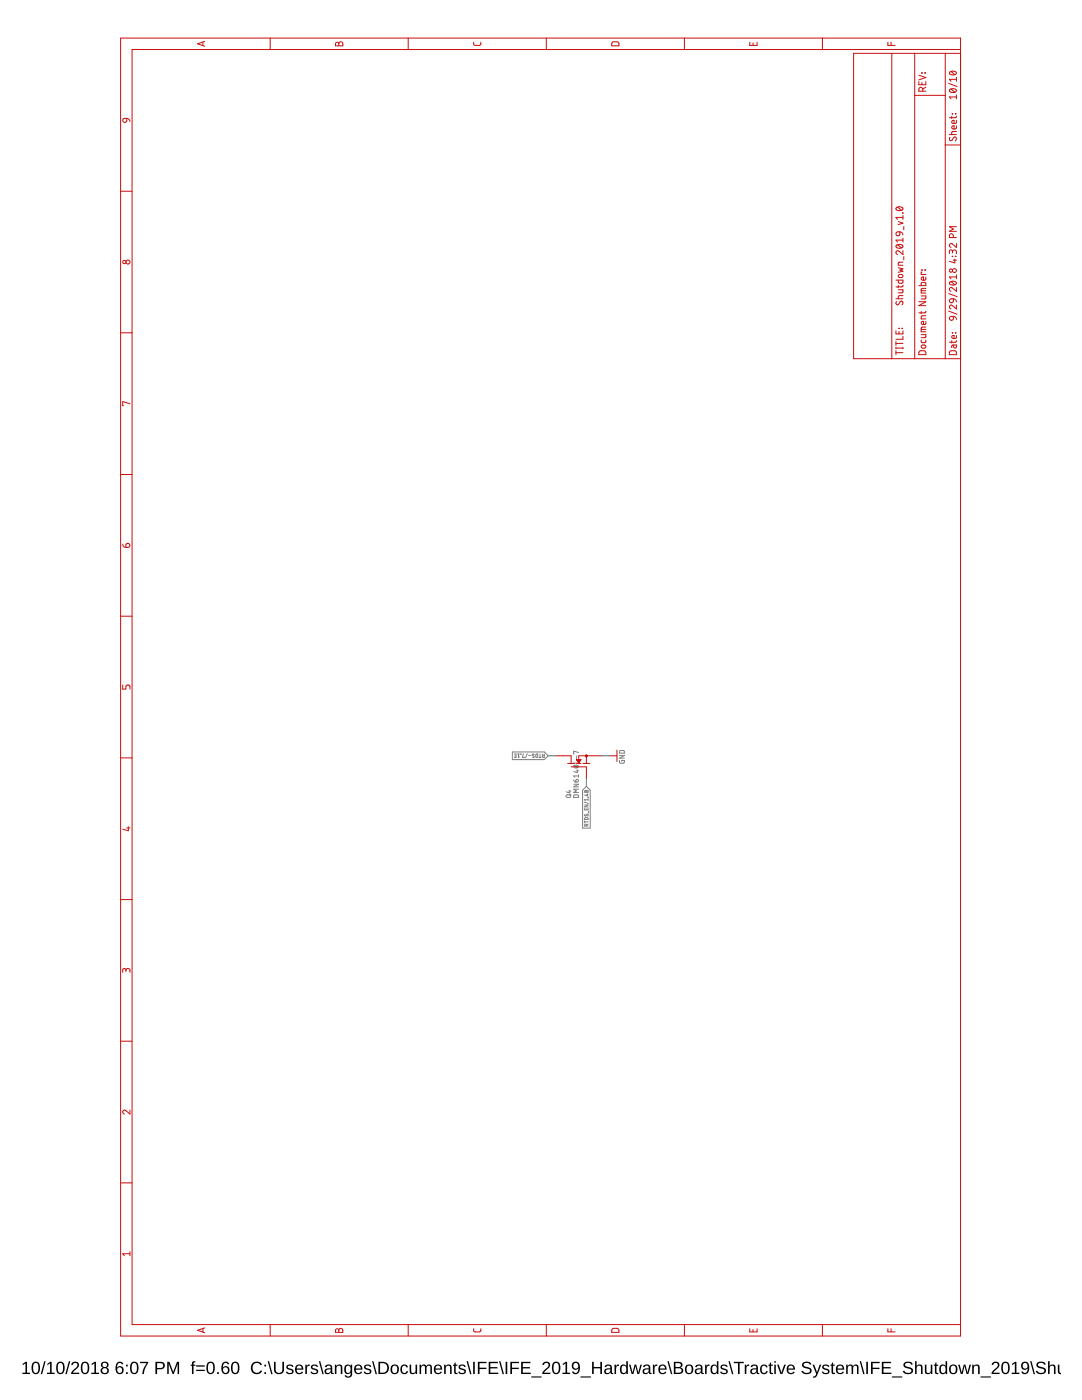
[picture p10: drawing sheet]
<svg xmlns="http://www.w3.org/2000/svg" width="216mm" height="279mm" viewBox="0 0 216 279" stroke-linecap="round" stroke-linejoin="round" font-family="sans-serif">
<path d="M4.5 272.2l.6-.4h.3v2.2h.6v.2h-1.5v-.2h.6v-1.9l-.6 .4zM6.7 271.9a.91 .91 0 0 1 1 .1 .91 .91 0 0 1 .3 1 .89 .89 0 0 1-.4 1.1 .89 .89 0 0 1-1.1-.2l-.2-.5v-.8zM6.8 272.1a1.65 1.65 0 0 0 .2 1.9h.1a1.12 1.12 0 0 0 .5-1.6l-.3-.4zM8.8 271.7h.3l-.7 2.5h-.3zM9.4 272.2l.6-.4h.3v2.2h.6v.2h-1.5v-.2h.6v-1.9l-.6 .4zM11.6 271.9a.91 .91 0 0 1 1 .1 .91 .91 0 0 1 .3 1 .89 .89 0 0 1-.3 1.1 .89 .89 0 0 1-1.2-.2l-.2-.5v-.8zM11.7 272.1a1.65 1.65 0 0 0 .2 1.9h.2a1.12 1.12 0 0 0 .4-1.6l-.3-.4zM13.7 271.7h.3l-.7 2.5h-.3zM14.5 271.9a.79 .79 0 0 1 1.2 .2 .79 .79 0 0 1-.5 1.1l-.7 .8h1.3v.2h-1.6a2.08 2.08 0 0 1 1-1.3 .48 .48 0 0 0 .1-.8 .48 .48 0 0 0-.8 .3h-.3zM16.5 271.9a.91 .91 0 0 1 1.1 .1 .91 .91 0 0 1 .2 1 .89 .89 0 0 1-.3 1.1 .89 .89 0 0 1-1.2-.2l-.2-.5v-.8zM16.7 272.1a1.65 1.65 0 0 0 .1 1.9h.2a1.12 1.12 0 0 0 .4-1.6l-.3-.4zM18.3 272.2l.6-.4h.3v2.2h.5v.2h-1.5v-.2h.6v-1.9l-.5 .4zM20.3 271.9a.74 .74 0 0 1 1-.1 .74 .74 0 0 1 .3 .9l-.4 .2a.71 .71 0 0 1 .5 1 .71 .71 0 0 1-1 .3 .66 .66 0 0 1-.6-.6 .66 .66 0 0 1 .5-.7l-.4-.3-.1-.4zM20.4 272.4a.45 .45 0 0 0 .9 0 .45 .45 0 0 0-.9 0zM20.4 273.5a.51 .51 0 0 0 1 0 .51 .51 0 0 0-1 0zM23.4 271.9a.76 .76 0 0 1 1.2 .3l-.3 .1a.51 .51 0 0 0-.6-.2 .51 .51 0 0 0-.3 .6v.3a.79 .79 0 0 1 1.1 0 .79 .79 0 0 1-.1 1.1 .79 .79 0 0 1-1.1-.2 1.85 1.85 0 0 1 .1-2zM23.3 273.4a.55 .55 0 0 0 1.1 0 .55 .55 0 0 0-1.1 0zM25.2 272.3h.3v.4h-.3zM25.2 273.9h.3v.3h-.3zM26.3 271.9a.91 .91 0 0 1 1.1 .1 .91 .91 0 0 1 .2 1 .89 .89 0 0 1-.3 1.1 .89 .89 0 0 1-1.1-.2l-.2-.5v-.8zM26.5 272.1a1.65 1.65 0 0 0 .1 1.9h.2a1.12 1.12 0 0 0 .5-1.6l-.3-.4zM28 271.8h1.6v.2l-.7 1.4-.2 .8h-.3a3.8 3.8 0 0 1 .9-2.2h-1.3zM31 271.8a2.12 2.12 0 0 1 1.7 .2 .76 .76 0 0 1 .1 .8 .76 .76 0 0 1-.7 .5h-.8v.9h-.3zM31.3 272v1h1a.49 .49 0 0 0 0-.9zM33.4 271.8h.4l.8 2.1 .7-2.1h.4v2.4h-.3l.1-2.1-.8 2.1h-.3l-.7-2.1v2.1h-.3zM38.4 271.8l.6-.1v.2l-.4 .1v.3h.4v.3h-.4v1.6h-.3v-1.6h-.3v-.3h.3zM39.1 272.5h1.8v.2h-1.8zM39.1 273.4h1.8v.2h-1.8zM41.5 271.9a.91 .91 0 0 1 1.1 .1 .91 .91 0 0 1 .3 1 .89 .89 0 0 1-.4 1.1 .89 .89 0 0 1-1.1-.2l-.2-.5v-.8zM41.7 272.1a1.65 1.65 0 0 0 .2 1.9h.1a1.12 1.12 0 0 0 .5-1.6l-.3-.4zM43.3 273.8h.4v.4h-.4zM44.6 271.9a.76 .76 0 0 1 1.1 .3l-.3 .1a.51 .51 0 0 0-.6-.2 .51 .51 0 0 0-.3 .6v.3a.79 .79 0 0 1 1.1 0 .79 .79 0 0 1-.1 1.1 .79 .79 0 0 1-1.1-.2 1.85 1.85 0 0 1 .2-2zM44.4 273.4a.55 .55 0 0 0 1.1 0 .55 .55 0 0 0-1.1 0zM46.5 271.9a.91 .91 0 0 1 1 .1 .91 .91 0 0 1 .3 1 .89 .89 0 0 1-.4 1.1 .89 .89 0 0 1-1.1-.2l-.2-.5v-.8zM46.6 272.1a1.65 1.65 0 0 0 .2 1.9h.1a1.12 1.12 0 0 0 .5-1.6l-.3-.4zM50.4 272.1a1.21 1.21 0 0 1 1.9 .2l-.3 .2a.87 .87 0 0 0-1.2-.4 .87 .87 0 0 0-.4 1.2 .84 .84 0 0 0 .7 .7 .84 .84 0 0 0 .9-.5l.3 .1a1.25 1.25 0 0 1-1.9 .4 1.25 1.25 0 0 1 0-1.9zM52.8 272.3h.3v.4h-.3zM52.8 273.9h.3v.3h-.3zM53.4 271.7h.3l.7 2.5h-.3zM54.7 271.8h.3v1.5a.68 .68 0 0 0 .7 .7 .68 .68 0 0 0 .6-.7v-1.5h.4v1.5a1.01 1.01 0 0 1-1 .9 1.01 1.01 0 0 1-1-.9zM57.3 272.5a.85 .85 0 0 1 1.3 .3h-.3a.39 .39 0 0 0-.5-.3 .39 .39 0 0 0-.3 .5l.2 .1a.67 .67 0 0 1 .7 .2 .67 .67 0 0 1 .1 .7 .91 .91 0 0 1-1.5-.2l.3-.1a.45 .45 0 0 0 .6 .4 .45 .45 0 0 0 .3-.6h-.1a.82 .82 0 0 1-1-.8zM59.1 272.6a.85 .85 0 0 1 1-.2 .85 .85 0 0 1 .4 .9h-1.3a.54 .54 0 0 0 .3 .7 .54 .54 0 0 0 .7-.3l.3 .1a.89 .89 0 0 1-1.2 .4 .89 .89 0 0 1-.4-1.2zM59.3 272.7l-.1 .4h1l-.3-.5zM60.9 272.3h.3v.4l.2-.3 .4-.1v.3h-.3l-.2 .3-.1 1.3h-.3zM62.2 272.5a.85 .85 0 0 1 1.3 .3h-.3a.39 .39 0 0 0-.5-.3 .39 .39 0 0 0-.3 .5l.2 .1a.67 .67 0 0 1 .7 .2 .67 .67 0 0 1 .1 .7 .91 .91 0 0 1-1.4-.2l.2-.1a.45 .45 0 0 0 .6 .4 .45 .45 0 0 0 .3-.6h-.1a.82 .82 0 0 1-.9-.8zM63.6 271.7h.3l.7 2.5h-.3zM65.1 272.4a.74 .74 0 0 1 .7-.1 .74 .74 0 0 1 .5 .6v1l.3 .1v.2h-.4l-.2-.3a.63 .63 0 0 1-.8 .4 .63 .63 0 0 1-.4-.8 .63 .63 0 0 1 .8-.4h.4a.42 .42 0 0 0-.3-.6 .42 .42 0 0 0-.5 .3h-.4zM65.2 273.4a.39 .39 0 0 0 0 .6 .39 .39 0 0 0 .6-.2l.2-.5zM66.8 272.3h.3v.4a.63 .63 0 0 1 .7-.4 .63 .63 0 0 1 .5 .7v1.2h-.3v-1.2a.45 .45 0 0 0-.5-.5 .45 .45 0 0 0-.4 .6v1.1h-.3zM68.9 272.6a.66 .66 0 0 1 1.1 .1v-.4h.3v1.9a.79 .79 0 0 1-.7 .7 .79 .79 0 0 1-.8-.4l.3-.1 .4 .3a.59 .59 0 0 0 .5-.8 .7 .7 0 0 1-.9 .3 .7 .7 0 0 1-.4-.9zM69.1 272.7a.87 .87 0 0 0 .4 1.3 .78 .78 0 0 0 .5-.7 .78 .78 0 0 0-.5-.8zM70.9 272.6a.85 .85 0 0 1 1-.2 .85 .85 0 0 1 .4 .9h-1.3a.54 .54 0 0 0 .3 .7 .54 .54 0 0 0 .7-.3l.3 .1a.89 .89 0 0 1-1.2 .4 .89 .89 0 0 1-.4-1.2zM71.1 272.7l-.1 .4h1l-.3-.5zM72.8 272.5a.85 .85 0 0 1 1.3 .3h-.3a.39 .39 0 0 0-.5-.3 .39 .39 0 0 0-.3 .5l.2 .1a.67 .67 0 0 1 .7 .2 .67 .67 0 0 1 .1 .7 .91 .91 0 0 1-1.4-.2l.2-.1a.45 .45 0 0 0 .6 .4 .45 .45 0 0 0 .3-.6h-.1a.82 .82 0 0 1-.9-.8zM74.2 271.7h.3l.7 2.5h-.3zM75.5 271.8h.8a1.22 1.22 0 0 1 1.3 1.1 1.22 1.22 0 0 1-1.2 1.3h-.9zM75.8 272v2h.6a.95 .95 0 0 0 .9-1 .95 .95 0 0 0-1-1zM78.1 272.6a.89 .89 0 0 1 1.2-.1 .89 .89 0 0 1 .3 1.1 .89 .89 0 0 1-1.3 .6 .89 .89 0 0 1-.3-1.3zM78.5 272.6a.86 .86 0 0 0 .2 1.4 .79 .79 0 0 0 .6-.7 .79 .79 0 0 0-.5-.8zM80.1 272.6a.76 .76 0 0 1 1.3 .3h-.3a.48 .48 0 0 0-.7-.3 .48 .48 0 0 0-.2 .7 .48 .48 0 0 0 .3 .6 .48 .48 0 0 0 .6-.3l.3 .1a.79 .79 0 0 1-.9 .5 .79 .79 0 0 1-.6-.9zM81.7 272.3h.3v1.2a.45 .45 0 0 0 .5 .5 .45 .45 0 0 0 .4-.6v-1.1h.3v1.9h-.3v-.3a.63 .63 0 0 1-.7 .3 .63 .63 0 0 1-.5-.6zM83.7 272.3h.3v.4a.58 .58 0 0 1 .5-.4 .58 .58 0 0 1 .6 .4 .58 .58 0 0 1 .7-.4 .58 .58 0 0 1 .4 .7v1.2h-.3v-1.4a.41 .41 0 0 0-.6-.2 .41 .41 0 0 0-.2 .5v1.1h-.3v-1.4a.41 .41 0 0 0-.6-.2 .41 .41 0 0 0-.2 .5v1.1h-.3zM86.8 272.6a.85 .85 0 0 1 1-.2 .85 .85 0 0 1 .4 .9h-1.3a.54 .54 0 0 0 .3 .7 .54 .54 0 0 0 .7-.3l.3 .1a.89 .89 0 0 1-1.2 .4 .89 .89 0 0 1-.4-1.2zM87 272.7l-.1 .4h1l-.3-.5zM88.6 272.3h.3v.4a.63 .63 0 0 1 .7-.4 .63 .63 0 0 1 .5 .7v1.2h-.3v-1.2a.45 .45 0 0 0-.5-.5 .45 .45 0 0 0-.4 .6v1.1h-.3zM90.7 271.9h.2v.4h.4v.3h-.4v1.2l.1 .2h.3v.2h-.5l-.1-.1-.1-1.5h-.2v-.3h.2zM91.7 272.5a.85 .85 0 0 1 1.2 .3h-.2a.39 .39 0 0 0-.5-.3 .39 .39 0 0 0-.3 .5l.2 .1a.67 .67 0 0 1 .7 .2 .67 .67 0 0 1 .1 .7 .91 .91 0 0 1-1.5-.2l.3-.1a.45 .45 0 0 0 .5 .4 .45 .45 0 0 0 .4-.6h-.1a.82 .82 0 0 1-1-.8zM93.1 271.7h.3l.7 2.5h-.3zM94.4 271.8h.3v2.4h-.3zM95.4 271.8h1.7v.3h-1.4v.9h1.3v.2h-1.3v1h-.3zM97.5 271.8h1.9v.3h-1.6v.7h1.5v.3h-1.5v.8h1.6v.3h-1.9zM99.6 271.7h.3l.7 2.5h-.3zM100.9 271.8h.3v2.4h-.3zM101.8 271.8h1.8v.3h-1.4v.9h1.3v.2h-1.3v1h-.4zM104 271.8h1.8v.3h-1.5v.7h1.4v.3h-1.4v.8h1.6v.3h-1.9zM106 274.7h2.1v.2h-2.1zM108.5 271.9a.79 .79 0 0 1 1.2 .2 .79 .79 0 0 1-.5 1.1l-.7 .8h1.3v.2h-1.6a2.08 2.08 0 0 1 1-1.3 .48 .48 0 0 0 .1-.8 .48 .48 0 0 0-.8 .3h-.3zM110.5 271.9a.91 .91 0 0 1 1.1 .1 .91 .91 0 0 1 .2 1 .89 .89 0 0 1-.3 1.1 .89 .89 0 0 1-1.2-.2l-.1-.5v-.8zM110.7 272.1a1.65 1.65 0 0 0 .1 1.9h.2a1.12 1.12 0 0 0 .4-1.6l-.3-.4zM112.3 272.2l.6-.4h.3v2.2h.6v.2h-1.6v-.2h.6v-1.9l-.5 .4zM114.3 272a.89 .89 0 0 1 1.1-.1 .89 .89 0 0 1 .3 1 .94 .94 0 0 1-.3 1.1 .94 .94 0 0 1-1.1 0l-.2-.3h.3a.52 .52 0 0 0 .7 .2 .52 .52 0 0 0 .3-.6v-.3a.78 .78 0 0 1-1.2 .1 .78 .78 0 0 1 .1-1.1zM114.3 272.6a.55 .55 0 0 0 1.1 0 .55 .55 0 0 0-1.1 0zM115.8 274.7h2.1v.2h-2.1zM118.1 271.8h.4v1h1.3v-1h.3v2.4h-.3v-1.1h-1.3v1.1h-.4zM120.9 272.4a.74 .74 0 0 1 .7-.1 .74 .74 0 0 1 .5 .6v1l.3 .1v.2h-.4l-.2-.3a.63 .63 0 0 1-.8 .4 .63 .63 0 0 1-.4-.8 .63 .63 0 0 1 .8-.4h.4a.42 .42 0 0 0-.3-.6 .42 .42 0 0 0-.5 .3h-.4zM121 273.4a.39 .39 0 0 0 0 .6 .39 .39 0 0 0 .6-.2l.2-.5zM122.6 272.3h.3v.4l.2-.3 .4-.1v.3h-.3l-.2 .3-.1 1.3h-.3zM123.9 272.6a.67 .67 0 0 1 1.1 0v-.9h.3v2.5h-.3v-.3a.71 .71 0 0 1-.9 .3 .71 .71 0 0 1-.4-.9zM124.1 272.7a.91 .91 0 0 0 .4 1.3 .79 .79 0 0 0 .5-.7 .79 .79 0 0 0-.5-.8zM125.5 272.3h.3l.4 1.7 .4-1.7h.4l.4 1.7 .4-1.7h.3l-.6 1.9h-.3l-.4-1.6-.4 1.6h-.4zM128.5 272.4a.74 .74 0 0 1 .8-.1 .74 .74 0 0 1 .5 .6v1l.2 .1v.2h-.4l-.1-.3a.63 .63 0 0 1-.8 .4 .63 .63 0 0 1-.5-.8 .63 .63 0 0 1 .8-.4h.4a.42 .42 0 0 0-.2-.6 .42 .42 0 0 0-.6 .3h-.3zM128.7 273.4a.39 .39 0 0 0 0 .6 .39 .39 0 0 0 .6-.2l.1-.5zM130.3 272.3h.3v.4l.2-.3 .4-.1v.3h-.4l-.2 .3v1.3h-.3zM131.6 272.6a.85 .85 0 0 1 1-.2 .85 .85 0 0 1 .4 .9h-1.3a.54 .54 0 0 0 .3 .7 .54 .54 0 0 0 .7-.3l.3 .1a.89 .89 0 0 1-1.2 .4 .89 .89 0 0 1-.4-1.2zM131.8 272.7l-.1 .4h1l-.3-.5zM133.2 271.7h.3l.7 2.5h-.3zM134.4 271.8a1.58 1.58 0 0 1 1.7 .3 .57 .57 0 0 1-.4 .8 .66 .66 0 0 1 .6 .8 .66 .66 0 0 1-.9 .5h-1zM134.8 272v.8h.5a.42 .42 0 0 0 .5-.1 .42 .42 0 0 0 0-.5 1 1 0 0 0-1-.2zM134.8 273.1v.9l.9-.1a.43 .43 0 0 0 .2-.6l-.2-.2zM136.9 272.6a.89 .89 0 0 1 1.1-.1 .89 .89 0 0 1 .3 1.1 .89 .89 0 0 1-1.2 .6 .89 .89 0 0 1-.4-1.3zM137.2 272.6a.86 .86 0 0 0 .3 1.4 .79 .79 0 0 0 .5-.7 .79 .79 0 0 0-.5-.8zM138.9 272.4a.74 .74 0 0 1 .8-.1 .74 .74 0 0 1 .5 .6v1l.2 .1v.2h-.3l-.2-.3a.63 .63 0 0 1-.8 .4 .63 .63 0 0 1-.5-.8 .63 .63 0 0 1 .8-.4h.5a.42 .42 0 0 0-.3-.6 .42 .42 0 0 0-.6 .3h-.3zM139.1 273.4a.39 .39 0 0 0 0 .6 .39 .39 0 0 0 .6-.2l.2-.5zM140.7 272.3h.3v.4l.2-.3 .4-.1v.3h-.4l-.2 .3v1.3h-.3zM141.9 272.6a.67 .67 0 0 1 1.1 0v-.9h.4v2.5h-.3l-.1-.3a.71 .71 0 0 1-.9 .3 .71 .71 0 0 1-.3-.9zM142.2 272.7a.91 .91 0 0 0 .3 1.3 .79 .79 0 0 0 .5-.7 .79 .79 0 0 0-.5-.8zM143.9 272.5a.85 .85 0 0 1 1.3 .3h-.3a.39 .39 0 0 0-.5-.3 .39 .39 0 0 0-.2 .5l.2 .1a.67 .67 0 0 1 .6 .2 .67 .67 0 0 1 .1 .7 .91 .91 0 0 1-1.4-.2l.3-.1a.45 .45 0 0 0 .5 .4 .45 .45 0 0 0 .4-.6h-.1a.82 .82 0 0 1-1-.8zM145.4 271.7h.2l.7 2.5h-.2zM146.4 271.8h2v.3h-.8v2.1h-.3v-2.1h-.9zM148.6 272.3h.3v.4l.2-.3 .4-.1v.3h-.3l-.2 .3-.1 1.3h-.3zM150 272.4a.74 .74 0 0 1 .8-.1 .74 .74 0 0 1 .4 .6v1l.3 .1v.2h-.4l-.2-.3a.63 .63 0 0 1-.8 .4 .63 .63 0 0 1-.4-.8 .63 .63 0 0 1 .8-.4h.4a.42 .42 0 0 0-.3-.6 .42 .42 0 0 0-.5 .3h-.3zM150.1 273.4a.39 .39 0 0 0 .1 .6 .39 .39 0 0 0 .6-.2l.1-.5zM151.9 272.6a.76 .76 0 0 1 1.3 .3h-.3a.48 .48 0 0 0-.7-.3 .48 .48 0 0 0-.2 .7 .48 .48 0 0 0 .2 .6 .48 .48 0 0 0 .7-.3l.3 .1a.79 .79 0 0 1-1 .5 .79 .79 0 0 1-.5-.9zM153.7 271.9h.2v.4h.3v.3h-.3v1.2l.1 .2h.2v.2h-.5l-.1-.1-.1-1.5h-.2v-.3h.3zM154.5 271.7h.3v.2h-.3zM154.5 272.3h.3v1.9h-.3zM155.1 272.3h.3l.5 1.7 .6-1.7h.3l-.7 1.9h-.4zM157.2 272.6a.85 .85 0 0 1 1-.2 .85 .85 0 0 1 .4 .9h-1.3a.54 .54 0 0 0 .3 .7 .54 .54 0 0 0 .7-.3l.3 .1a.89 .89 0 0 1-1.2 .4 .89 .89 0 0 1-.4-1.2zM157.4 272.7l-.1 .4h1l-.3-.5zM160.1 272a1.11 1.11 0 0 1 1.8 .3l-.3 .1a.63 .63 0 0 0-.7-.4 .63 .63 0 0 0-.5 .5l.6 .3a.75 .75 0 0 1 .9 .8 .75 .75 0 0 1-.9 .6 .89 .89 0 0 1-1.1-.6h.3a.78 .78 0 0 0 .7 .4 .78 .78 0 0 0 .7-.4 1.74 1.74 0 0 0-1.3-.7l-.3-.4zM162.1 272.3h.4l.5 1.6 .6-1.6h.3l-.7 1.9a.79 .79 0 0 1-1 .7v-.2h.4l.3-.5zM164.2 272.5a.85 .85 0 0 1 1.3 .3h-.3a.39 .39 0 0 0-.5-.3 .39 .39 0 0 0-.2 .5l.2 .1a.67 .67 0 0 1 .6 .2 .67 .67 0 0 1 .1 .7 .91 .91 0 0 1-1.4-.2l.3-.1a.45 .45 0 0 0 .5 .4 .45 .45 0 0 0 .3-.6h-.1a.82 .82 0 0 1-.9-.8zM166 271.9h.2v.4h.4v.3h-.4v1.2l.1 .2h.3v.2h-.5l-.1-.1-.1-1.5h-.2v-.3h.2zM167 272.6a.85 .85 0 0 1 1-.2 .85 .85 0 0 1 .4 .9h-1.3a.54 .54 0 0 0 .3 .7 .54 .54 0 0 0 .7-.3l.3 .1a.89 .89 0 0 1-1.2 .4 .89 .89 0 0 1-.4-1.2zM167.3 272.7l-.2 .4h1l-.3-.5zM168.8 272.3h.3v.4a.58 .58 0 0 1 .6-.4 .58 .58 0 0 1 .5 .4 .58 .58 0 0 1 .7-.4 .58 .58 0 0 1 .4 .7v1.2h-.3v-1.4a.41 .41 0 0 0-.5-.2 .41 .41 0 0 0-.3 .5v1.1h-.3v-1.4a.41 .41 0 0 0-.5-.2 .41 .41 0 0 0-.2 .5v1.1h-.4zM171.5 271.7h.3l.7 2.5h-.3zM172.9 271.8h.3v2.4h-.3zM173.8 271.8h1.7v.3h-1.4v.9h1.4v.2h-1.4v1h-.3zM176 271.8h1.8v.3h-1.5v.7h1.4v.3h-1.4v.8h1.6v.3h-1.9zM178 274.7h2v.2h-2zM180.4 272a1.11 1.11 0 0 1 1.7 .3l-.3 .1a.63 .63 0 0 0-.6-.4 .63 .63 0 0 0-.6 .5l.7 .3a.75 .75 0 0 1 .9 .8 .75 .75 0 0 1-1 .6 .89 .89 0 0 1-1-.6h.3a.78 .78 0 0 0 .7 .4 .78 .78 0 0 0 .7-.4 1.74 1.74 0 0 0-1.4-.7l-.2-.4zM182.6 271.7h.3v1a.63 .63 0 0 1 .7-.4 .63 .63 0 0 1 .5 .7v1.2h-.3v-1.2a.45 .45 0 0 0-.5-.5 .45 .45 0 0 0-.4 .6v1.1h-.3zM184.5 272.3h.4v1.2a.45 .45 0 0 0 .5 .5 .45 .45 0 0 0 .3-.6v-1.1h.3v1.9h-.2l-.1-.3a.63 .63 0 0 1-.7 .3 .63 .63 0 0 1-.5-.6zM186.7 271.9h.2v.4h.3v.3h-.3v1.2l.1 .2h.2v.2h-.5l-.1-.1v-1.5h-.3v-.3h.3zM187.6 272.6a.67 .67 0 0 1 1.1 0v-.9h.3v2.5h-.3v-.3a.71 .71 0 0 1-.9 .3 .71 .71 0 0 1-.4-.9zM187.8 272.7a.9 .9 0 0 0 .4 1.3 .79 .79 0 0 0 .5-.7 .79 .79 0 0 0-.5-.8zM189.6 272.6a.89 .89 0 0 1 1.1-.1 .89 .89 0 0 1 .3 1.1 .89 .89 0 0 1-1.2 .6 .89 .89 0 0 1-.4-1.3zM189.9 272.6a.86 .86 0 0 0 .3 1.4 .79 .79 0 0 0 .5-.7 .79 .79 0 0 0-.5-.8zM191.2 272.3h.3l.4 1.7 .4-1.7h.3l.4 1.7 .5-1.7h.3l-.6 1.9h-.3l-.4-1.6-.4 1.6h-.4zM194 272.3h.3v.4a.63 .63 0 0 1 .7-.4 .63 .63 0 0 1 .5 .7v1.2h-.3v-1.2a.45 .45 0 0 0-.5-.5 .45 .45 0 0 0-.4 .6v1.1h-.3zM195.7 274.7h2v.2h-2zM198.1 271.9a.79 .79 0 0 1 1.3 .2 .79 .79 0 0 1-.5 1.1l-.7 .8h1.3v.2h-1.6a2.08 2.08 0 0 1 1-1.3 .48 .48 0 0 0 .1-.8 .48 .48 0 0 0-.8 .3h-.3zM200.1 271.9a.91 .91 0 0 1 1.1 .1 .91 .91 0 0 1 .3 1 .89 .89 0 0 1-.4 1.1 .89 .89 0 0 1-1.1-.2l-.2-.5v-.8zM200.3 272.1a1.65 1.65 0 0 0 .2 1.9h.1a1.12 1.12 0 0 0 .5-1.6l-.3-.4zM202 272.2l.5-.4h.3v2.2h.6v.2h-1.5v-.2h.6v-1.9l-.5 .4zM204 272a.89 .89 0 0 1 1.1-.1 .89 .89 0 0 1 .3 1 .94 .94 0 0 1-.3 1.1 .94 .94 0 0 1-1.2 0l-.1-.3h.3a.52 .52 0 0 0 .6 .2 .52 .52 0 0 0 .3-.6l.1-.3a.78 .78 0 0 1-1.2 .1 .78 .78 0 0 1 .1-1.1zM204 272.6a.54 .54 0 0 0 1 0 .54 .54 0 0 0-1 0zM205.5 271.7h.3l.7 2.5h-.3zM206.9 272a1.11 1.11 0 0 1 1.8 .3l-.4 .1a.63 .63 0 0 0-.6-.4 .63 .63 0 0 0-.6 .5l.7 .3a.75 .75 0 0 1 .9 .8 .75 .75 0 0 1-1 .6 .89 .89 0 0 1-1-.6h.3a.78 .78 0 0 0 .7 .4 .78 .78 0 0 0 .7-.4 1.74 1.74 0 0 0-1.3-.7l-.3-.4zM209.1 271.7h.3v1a.63 .63 0 0 1 .7-.4 .63 .63 0 0 1 .5 .7v1.2h-.3v-1.2a.45 .45 0 0 0-.5-.5 .45 .45 0 0 0-.4 .6v1.1h-.3zM211.1 272.3h.3v1.5l.4 .2v-1.7v1.9a.48 .48 0 0 1-.6-.1 .48 .48 0 0 1-.1-.5zM211.8 271.9v2.3zM211.8 271.7v2.5zM211.8 272.5v1.5zM211.8 272.3v1.9zM211.8 272.5v1.5zM211.8 272.3v1.9zM211.8 272.3v1.9zM211.8 274.7v.2zM211.8 271.7v2.5zM211.8 271.7v2.5zM211.8 272v2zM211.8 271.8v2.4zM211.8 271.7v2.5zM211.8 272v1.1zM211.8 274.7v.2zM211.8 272.3v1.9zM211.8 271.8v2.4zM211.8 273.8v.4zM211.8 271.7v2.5zM211.8 272v2zM211.8 271.7v2.5zM211.8 271.7v2.5zM211.8 271.7v2.5zM211.8 272.3v1.9zM211.8 271.9v2.3zM211.8 271.7v2.5zM211.8 272.5v1.5zM211.8 272.3v1.9zM211.8 272.5v1.5zM211.8 272.3v1.9zM211.8 272.3v1.9zM211.8 274.7v.2zM211.8 271.7v2.5zM211.8 271.7v2.5zM211.8 272v2zM211.8 271.8v2.4zM211.8 271.7v2.5zM211.8 272v1.1zM211.8 274.7v.2zM211.8 272.3v1.9zM211.8 271.8v2.4zM211.8 273.8v.4zM211.8 271.7v2.5zM211.8 272v2zM211.8 273.8v.4zM211.8 272.3v1.9zM211.8 272.3v1.9zM211.8 271.7v2.5zM211.8 271.7v3.2zM211.8 271.7v2.5zM211.8 271.7v2.5zM211.8 272.3v1.9zM211.8 272.5v.6zM211.8 272.3v1.9zM211.8 272.5v.6zM211.8 271.9v2.3zM211.8 272.3v.4zM211.8 273.9v.3zM211.8 271.8v2.4zM211.8 271.7v2.5zM211.8 272v2zM211.8 271.7v2.5zM211.8 271.8v2.4zM211.8 271.7v2.5zM211.8 272v2zM211.8 271.7v3.2z" fill="#000"/>
<g fill="none" stroke="#808080" stroke-width=".2">
<path d="M102.2 150.1h6.4l.8 .7-.8 .8h-6.4zM102.6 150.5h.4v.7h-.4M102.7 150.9h.3M103.3 150.5h.4M103.5 150.5v.7l.2-.2M103.9 150.5h.1M104.4 150.5l-.2 .7 .4-.1M105.2 150.4l-.3 .9M105.5 150.7h.4M106.6 150.6h-.4l.4 .4-.3 .1M106.9 150.6l.4-.1v.7l-.4-.1zM107.6 151.2h.3"/>
<path d="M107.8 150.5v.7M108.2 150.5l.2 .3M108.6 150.5v.7l-.4-.1 .1-.3h.3M113 158.7l.7-.1 .2 .4-.3 .2h-.4l-.2-.1zM113.5 157.9h.4M113.7 157.7v.5l-.8-.2M113.9 158.5l-.2 .2M114.5 155.6l.1 .3 .3 .2M114.5 156.5h.9l-.9 .5h.9M114.5 152.9a.52 .52 0 0 1 .5-.2 .52 .52 0 0 1 .4 .4 .51 .51 0 0 1-.5 .2 .51 .51 0 0 1-.4-.4zM114.5 158.7l.8-.1 .1 .6h-.9zM114.7 152.8l.5 .4"/>
<path d="M114.9 155.6a.28 .28 0 0 1 .5 0 .28 .28 0 0 1-.2 .5h-.3zM115 153.8h.4M115.1 150.9v.6M115.2 153.6v.6l-.7-.2M115.4 150.2l-.9-.3v.6h.1M115.4 151.8v.5h-.9M115.4 154.6v.5M115.4 157.5h-.9l.5 .3-.5 .4h.9M115.4 154.9h-.9l.2 .2M116.8 157.8l.2 .1 .3-.2v.4h-.7zM117 157.9v.2M117 156.9l.8 .8v7.6h-1.6v-7.6z"/>
<path d="M117.1 158.6h.2M117.2 158.4v.4l-.6-.1M117.3 159.1h.1M117.3 159.4v.4M117.3 159.6h-.7l.2 .2M123.6 151.8l.1 .5 .8-.1 .1-.4h-.6v.1M123.6 150.8h1l-1 .5h1M123.7 149.8h.8l.1 .5h-1zM116.6 160.1l.8 .3M116.6 161.3v.3h.7v-.3M116.6 163.8v.4M116.6 164h.7"/>
<path d="M116.6 160.7h.7l-.7 .3h.7M116.7 163.3l.6-.1v.4h-.7zM116.7 162.5v.3l.1 .1 .3-.4h.2v.4M117 161.4v.2M117.1 164.8l-.2-.3h-.1l-.2 .3h.7M117.3 164.5l-.2 .1M117.4 161.9v.3"/>
</g>
<g fill="none" stroke="#c90d0c" stroke-width=".2">
<path d="M24.1 7.6h167.6v259h-167.6zM40.5 8.4v.7M40.9 8.3l-1.5 .4 1.5 .5M53.9 7.6v2.3M67.1 8.5l.3-.1 .2 .3a.4 .4 0 0 1 .4-.4 .4 .4 0 0 1 .4 .4v.4h-1.4zM67.6 8.7v.4M81.4 7.6v2.3M94.5 8.4v.5l.3 .2 1-.1 .1-.1v-.5M109 7.6v2.3M122.2 8.4h1.1l.2 .2v.5h-1.4zM136.6 7.6v2.3M149.6 8.4v.7h1.5v-.7"/>
<path d="M150.3 8.6v.5M164.1 7.6v2.3M177.2 8.4v.7h1.4M177.8 8.4v.7M177.9 10.6v61M182.5 10.6v61M182.5 19h6.1M183.3 16.3v.6h1.4v-.6M183.3 15l1.4 .5-1.4 .4M183.9 14.5l.1 .1zM184 16.4v.5M184.1 18.2v-.4a.39 .39 0 0 0-.4-.4 .39 .39 0 0 0-.4 .4v.4h1.4"/>
<path d="M184.6 14.5v.1zM184.7 17.4l-.6 .3M188.6 10.6v61M189.3 16.6l1.7 .7M189.5 17.9a.88 .88 0 0 1 1.3 .2 .81 .81 0 0 1-1.4 0zM189.5 14.4a.88 .88 0 0 1 1.3 .2 .83 .83 0 0 1-1.4 0zM189.8 17.8l.7 .6M189.8 14.3l.7 .6M190.8 15.4v.8M190.8 18.9v.8M190.8 19.3h-1.4l.4 .4M190.8 15.8h-1.4l.4 .4"/>
<path d="M191.7 9.9h-165.3v254.5h165.3M191.7 10.6h-21.4v61h21.4M24.1 38.2h2.3M24.6 23.7l.7-.1v.5a.41 .41 0 0 1-.6 .3 .41 .41 0 0 1-.1-.7zM25.3 23.6l.5 .3 .1 .4M188.6 28.9h3.1M189.4 26.9h1.4M189.5 27.4a.35 .35 0 0 0 0 .5 .35 .35 0 0 0 .5 0l.3-.4a.35 .35 0 0 1 .5-.1 .35 .35 0 0 1 0 .6l-.2 .1M189.9 23.2v.5M190 22.7l.1 .1zM190.6 22.7l.1 .1zM190.8 26.2l-.8 .1-.1 .6"/>
<path d="M190.8 25.1v.5l-.6 .1a.33 .33 0 0 1-.3-.4 .33 .33 0 0 1 .5-.2v.6M190.8 24v.5l-.6 .1a.32 .32 0 0 1-.3-.4 .32 .32 0 0 1 .5-.2v.6M190.8 23.2l-.1 .3h-1.3M178.8 55.9h1.4l-.1 .5-.2 .1h-.5l-.2-.6M178.8 59.6h1.4M178.9 49a.88 .88 0 0 1 1.3 .2 .83 .83 0 0 1-1.4 0zM178.9 41.4a.88 .88 0 0 1 1.3 .3 .83 .83 0 0 1-1.4 0zM178.9 46.4l.7-.1v.4a.4 .4 0 0 1-.6 .3 .4 .4 0 0 1-.1-.6zM179.1 48.9l.8 .6M179.1 41.3l.8 .7M179.2 57.8h1l-.1 .6h-.9M179.2 57v.4"/>
<path d="M179.2 53.4l1 .3-.6 .2 .6 .2-1 .3M179.2 44.2l1 .3-1 .3M179.3 54.9l.6-.1 .2 .1 .1 .3-.2 .2h-.6l-.2-.2zM179.6 46.3l.5 .2 .1 .4M180.1 42.5l.1 .1zM180.2 59h-.8l-.2 .6M180.2 57l-.1 .2-1.3 .1M180.2 52.3h-.8l-.2 .3v.3h1M180.2 50v.8l-.8-.7a.38 .38 0 0 0-.6 .2 .38 .38 0 0 0 .3 .5M180.2 43v.8M180.2 47.5v.8M180.2 47.9h-1.4l.3 .4"/>
<path d="M180.2 43.4h-1.4l.3 .4M180.3 45.2v.6M180.3 51.2v.7M183.3 57h1.4v-.5l-.2-.1h-.6l-.1 .6M183.8 59.1h.9l-.1 .5-.8 .1M183.8 58h.9M183.9 53.8l.1 .1zM184 54.3h-.2v.5h.9M184.6 53.8v.1zM184.7 57.6h-.7l-.2 .2v.7h.9M184.7 55.3v.5l-.6 .1a.33 .33 0 0 1-.3-.4 .33 .33 0 0 1 .5-.2v.6M189.3 58.6l1.7 .6"/>
<path d="M189.5 56.3a.88 .88 0 0 1 1.3 .2 .83 .83 0 0 1-1.4 0zM189.5 59.8l.7-.2v.5a.39 .39 0 0 1-.5 .3 .39 .39 0 0 1-.2-.6zM189.8 56.2l.7 .6M190 51.1l.1 .1zM190.1 50.2a.39 .39 0 0 1 .3-.3 .39 .39 0 0 1 .4 .3v.4M190.1 50.5l-.1-.5-.3-.1-.2 .1-.1 .6M190.2 59.6l.5 .3 .1 .4M190.2 47.4v-.4a.39 .39 0 0 0-.4-.4 .39 .39 0 0 0-.4 .4v.4h1.4M190.2 51.9h.6M190.5 51.7v.8l-1.1-.3M190.6 51.1l.1 .1zM190.8 57.4v.7l-.7-.6a.38 .38 0 0 0-.6 .1 .38 .38 0 0 0 .3 .5"/>
<path d="M190.8 48.6v.8l-.7-.7a.38 .38 0 0 0-.6 .1 .38 .38 0 0 0 .3 .6M190.8 54.9v.7M190.8 55.3h-1.4l.4 .3M190.8 45.2h-1.4l.8 .5-.8 .5h1.4M24.1 66.4h2.3M178.8 70.4h1.4M178.8 66v.6h1.4v-.6M178.8 68.2v.7M178.8 69.3v.3M178.8 70v.8M178.8 69.5h1.4M178.8 68.5h1.4"/>
<path d="M178.9 60.2l-.1 .4 .3 .2 .5-.6a.35 .35 0 0 1 .5 0 .35 .35 0 0 1 0 .5l-.1 .2M179.4 65.5h.1M179.4 66.2v.4M180 65.5l.1 .1zM180.2 67.1v.6h-1.4M180.2 69.3v.3M183.3 60.2h1.4l-1.4 .8h1.4M183.5 70.1l1-.1 .2 .2v.6h-1.4zM183.8 67.9l.1 .4 .1 .1h.6l.1-.5M183.8 66.8h.9l-.1 .6h-.8M183.8 62.1v.5M183.8 65.7h.9"/>
<path d="M183.9 69l.7-.1 .1 .3-.3 .3-.4-.1-.2-.2zM184.7 65.3h-.7l-.2 .2v.7h.9M184.7 64.1v.5l-.6 .2a.33 .33 0 0 1-.3-.4 .33 .33 0 0 1 .5-.3v.7M184.7 63h-.7l-.2 .2v.4h.9M184.7 62.1l-.1 .3h-1.3M189.3 62.1l1.7 .6M189.5 70.1l1.1-.1 .2 .2v.6h-1.4zM189.5 63.2l.7-.1v.5a.4 .4 0 0 1-.6 .3 .4 .4 0 0 1-.1-.7zM189.9 68v.5M190 66.4l.1 .1zM190.2 63.1l.4 .1 .2 .6M190.3 68.9l.1 .5 .4-.1v-.4h-.7l-.2 .1v.4"/>
<path d="M190.6 66.4l.1 .1zM190.8 68l-.2 .3h-1.2M190.8 67v.4l-.6 .2a.32 .32 0 0 1-.3-.4 .32 .32 0 0 1 .5-.2v.6M190.8 60.9v.8l-.7-.7a.38 .38 0 0 0-.6 .1 .38 .38 0 0 0 .3 .6M24.1 94.7h2.3M25.9 80.6l-1.4-.4v.8h.1M24.5 108.6l.1 .4 .5 .2M25.2 108.5a.4 .4 0 0 1 .7 .2 .4 .4 0 0 1-.4 .5h-.4zM24.1 123h2.3M24.5 136.7v.8h.6v-.5a.41 .41 0 0 1 .4-.3 .41 .41 0 0 1 .4 .3v.5M24.1 151.3h2.3M110.9 150.8h3.1v1.6"/>
<path d="M113.3 152.4h1.3M114 153h3M115 152.4h.9M115 151.6h.9l-.4 .6zM115.1 151.6v.1M115.2 151.6v.2M115.2 151.6v.3M115.3 151.6v.4M115.4 151.6v.5M115.5 151.6v.5M115.6 151.6v.5M115.7 151.6v.4"/>
<path d="M115.7 151.6v.3M115.8 151.6v.2M115.8 151.6v.1M115.9 151.6v.1M116.3 152.4h1.4M117 150.8v1.6M117 153.1v2.3M120.1 150.8h-4.6v1.6M121.6 150.8h1.5M123.1 149.7v2.3M24.1 179.5h2.3M25.3 165.2h.6"/>
<path d="M25.6 165v.8l-1.1-.3M25.1 193.7a.4 .4 0 0 1 .4-.4 .4 .4 0 0 1 .4 .4v.4M25.1 193.9v-.5l-.4-.1-.2 .1v.7M24.1 207.8h2.3M24.1 236.1h2.3M25.9 221.5v.8l-.8-.6a.39 .39 0 0 0-.6 .1 .39 .39 0 0 0 .3 .5M25.9 250.2h-1.4l.3 .4M25.9 249.8v.8M40.5 265.1v.8M40.9 265l-1.5 .5 1.5 .5M53.9 264.4v2.2M67.1 265.2h.3l.2 .3a.4 .4 0 0 1 .4-.4 .4 .4 0 0 1 .4 .4v.4h-1.4z"/>
<path d="M67.6 265.5v.4M81.4 264.4v2.2M94.5 265.2v.4l.3 .2h1l.1-.2v-.4M109 264.4v2.2M122.2 265.2l.3-.1h.8l.2 .2v.6h-1.4zM136.6 264.4v2.2M149.6 265.2v.6h1.5v-.6M150.3 265.3v.5M164.1 264.4v2.2M177.2 265.2v.6h1.4M177.8 265.2v.6"/>
<circle cx="24.8" cy="52.3" r=".33"/>
<circle cx="25.5" cy="52.3" r=".39"/>
<circle cx="189.7" cy="54" r=".31"/>
<circle cx="190.5" cy="54" r=".39"/>
</g>
<circle cx="117" cy="150.9" r=".21" fill="#c90d0c" stroke="#c90d0c" stroke-width=".2"/>
<path d="M109.4 150.8h1.5M117 155.4v1.5M120.1 150.8h1.5" fill="none" stroke="#0dab76" stroke-width=".2"/>
</svg>
